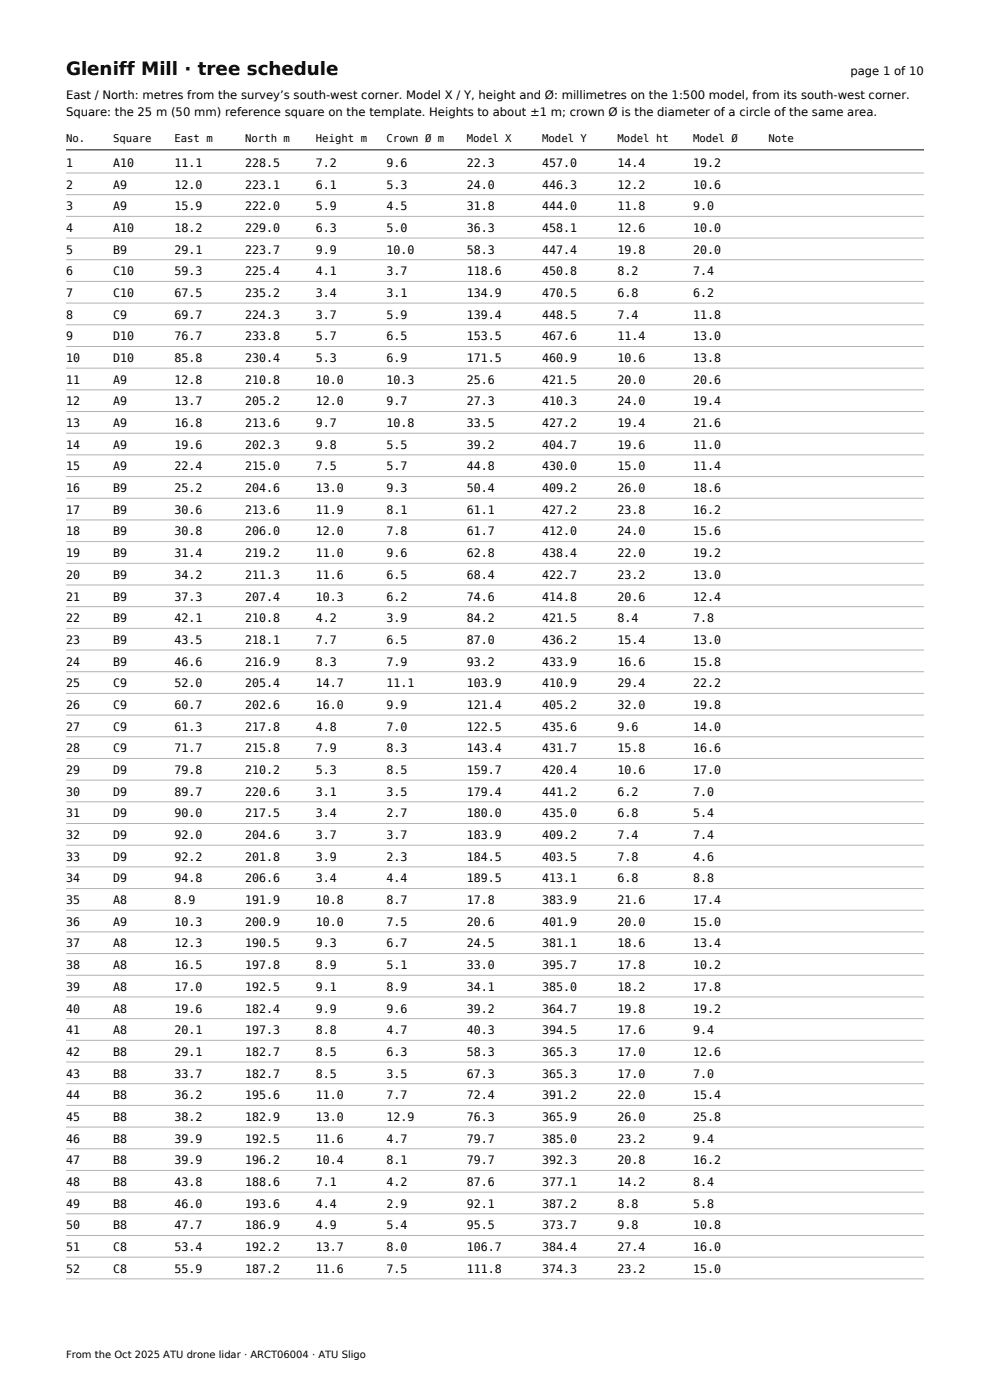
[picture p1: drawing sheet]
<svg xmlns="http://www.w3.org/2000/svg" width="210mm" height="297mm" viewBox="0 0 210 297" stroke-linecap="round" stroke-linejoin="round" font-family="sans-serif">
<defs><g id="words">
<text font-size="3.9" x="14" y="16">Gleniff Mill · tree schedule</text>
<g font-size="2.5">
<text x="180.4" y="16">page 1 of 10</text>
<text x="14" y="21">East / North: metres from the survey’s south-west corner. Model X / Y, height and Ø: millimetres on the 1:500 model, from its south-west corner.</text>
<text x="14" y="24.6">Square: the 25 m (50 mm) reference square on the template. Heights to about ±1 m; crown Ø is the diameter of a circle of the same area.</text>
<text x="14" y="35.4">1</text>
<text x="24" y="35.4">A10</text>
<text x="37" y="35.4">11.1</text>
<text x="52" y="35.4">228.5</text>
<text x="67" y="35.4">7.2</text>
<text x="82" y="35.4">9.6</text>
<text x="99" y="35.4">22.3</text>
<text x="115" y="35.4">457.0</text>
<text x="131" y="35.4">14.4</text>
<text x="147" y="35.4">19.2</text>
<text x="14" y="40">2</text>
<text x="24" y="40">A9</text>
<text x="37" y="40">12.0</text>
<text x="52" y="40">223.1</text>
<text x="67" y="40">6.1</text>
<text x="82" y="40">5.3</text>
<text x="99" y="40">24.0</text>
<text x="115" y="40">446.3</text>
<text x="131" y="40">12.2</text>
<text x="147" y="40">10.6</text>
<text x="14" y="44.6">3</text>
<text x="24" y="44.6">A9</text>
<text x="37" y="44.6">15.9</text>
<text x="52" y="44.6">222.0</text>
<text x="67" y="44.6">5.9</text>
<text x="82" y="44.6">4.5</text>
<text x="99" y="44.6">31.8</text>
<text x="115" y="44.6">444.0</text>
<text x="131" y="44.6">11.8</text>
<text x="147" y="44.6">9.0</text>
<text x="14" y="49.2">4</text>
<text x="14" y="53.8">5</text>
<text x="24" y="49.2">A10</text>
<text x="24" y="53.8">B9</text>
<text x="37" y="49.2">18.2</text>
<text x="37" y="53.8">29.1</text>
<text x="52" y="49.2">229.0</text>
<text x="52" y="53.8">223.7</text>
<text x="67" y="49.2">6.3</text>
<text x="67" y="53.8">9.9</text>
<text x="82" y="49.2">5.0</text>
<text x="82" y="53.8">10.0</text>
<text x="99" y="49.2">36.3</text>
<text x="99" y="53.8">58.3</text>
<text x="115" y="49.2">458.1</text>
<text x="115" y="53.8">447.4</text>
<text x="131" y="49.2">12.6</text>
<text x="131" y="53.8">19.8</text>
<text x="147" y="49.2">10.0</text>
<text x="147" y="53.8">20.0</text>
<text x="14" y="58.4">6</text>
<text x="24" y="58.4">C10</text>
<text x="37" y="58.4">59.3</text>
<text x="52" y="58.4">225.4</text>
<text x="67" y="58.4">4.1</text>
<text x="82" y="58.4">3.7</text>
<text x="99" y="58.4">118.6</text>
<text x="115" y="58.4">450.8</text>
<text x="131" y="58.4">8.2</text>
<text x="147" y="58.4">7.4</text>
<text x="14" y="63">7</text>
<text x="24" y="63">C10</text>
<text x="37" y="63">67.5</text>
<text x="52" y="63">235.2</text>
<text x="67" y="63">3.4</text>
<text x="82" y="63">3.1</text>
<text x="99" y="63">134.9</text>
<text x="115" y="63">470.5</text>
<text x="131" y="63">6.8</text>
<text x="147" y="63">6.2</text>
<text x="14" y="67.6">8</text>
<text x="24" y="67.6">C9</text>
<text x="37" y="67.6">69.7</text>
<text x="52" y="67.6">224.3</text>
<text x="67" y="67.6">3.7</text>
<text x="82" y="67.6">5.9</text>
<text x="99" y="67.6">139.4</text>
<text x="115" y="67.6">448.5</text>
<text x="131" y="67.6">7.4</text>
<text x="147" y="67.6">11.8</text>
<text x="14" y="72.2">9</text>
<text x="14" y="76.8">10</text>
<text x="24" y="72.2">D10</text>
<text x="24" y="76.8">D10</text>
<text x="37" y="72.2">76.7</text>
<text x="37" y="76.8">85.8</text>
<text x="52" y="72.2">233.8</text>
<text x="52" y="76.8">230.4</text>
<text x="67" y="72.2">5.7</text>
<text x="67" y="76.8">5.3</text>
<text x="82" y="72.2">6.5</text>
<text x="82" y="76.8">6.9</text>
<text x="99" y="72.2">153.5</text>
<text x="99" y="76.8">171.5</text>
<text x="115" y="72.2">467.6</text>
<text x="115" y="76.8">460.9</text>
<text x="131" y="72.2">11.4</text>
<text x="131" y="76.8">10.6</text>
<text x="147" y="72.2">13.0</text>
<text x="147" y="76.8">13.8</text>
<text x="14" y="81.4">11</text>
<text x="24" y="81.4">A9</text>
<text x="37" y="81.4">12.8</text>
<text x="52" y="81.4">210.8</text>
<text x="67" y="81.4">10.0</text>
<text x="82" y="81.4">10.3</text>
<text x="99" y="81.4">25.6</text>
<text x="115" y="81.4">421.5</text>
<text x="131" y="81.4">20.0</text>
<text x="147" y="81.4">20.6</text>
<text x="14" y="86">12</text>
<text x="24" y="86">A9</text>
<text x="37" y="86">13.7</text>
<text x="52" y="86">205.2</text>
<text x="67" y="86">12.0</text>
<text x="82" y="86">9.7</text>
<text x="99" y="86">27.3</text>
<text x="115" y="86">410.3</text>
<text x="131" y="86">24.0</text>
<text x="147" y="86">19.4</text>
<text x="14" y="90.6">13</text>
<text x="14" y="95.2">14</text>
<text x="24" y="90.6">A9</text>
<text x="24" y="95.2">A9</text>
<text x="37" y="90.6">16.8</text>
<text x="37" y="95.2">19.6</text>
<text x="52" y="90.6">213.6</text>
<text x="52" y="95.2">202.3</text>
<text x="67" y="90.6">9.7</text>
<text x="67" y="95.2">9.8</text>
<text x="82" y="90.6">10.8</text>
<text x="82" y="95.2">5.5</text>
<text x="99" y="90.6">33.5</text>
<text x="99" y="95.2">39.2</text>
<text x="115" y="90.6">427.2</text>
<text x="115" y="95.2">404.7</text>
<text x="131" y="90.6">19.4</text>
<text x="131" y="95.2">19.6</text>
<text x="147" y="90.6">21.6</text>
<text x="147" y="95.2">11.0</text>
<text x="14" y="99.8">15</text>
<text x="24" y="99.8">A9</text>
<text x="37" y="99.8">22.4</text>
<text x="52" y="99.8">215.0</text>
<text x="67" y="99.8">7.5</text>
<text x="82" y="99.8">5.7</text>
<text x="99" y="99.8">44.8</text>
<text x="115" y="99.8">430.0</text>
<text x="131" y="99.8">15.0</text>
<text x="147" y="99.8">11.4</text>
<text x="14" y="104.4">16</text>
<text x="24" y="104.4">B9</text>
<text x="37" y="104.4">25.2</text>
<text x="52" y="104.4">204.6</text>
<text x="67" y="104.4">13.0</text>
<text x="82" y="104.4">9.3</text>
<text x="99" y="104.4">50.4</text>
<text x="115" y="104.4">409.2</text>
<text x="131" y="104.4">26.0</text>
<text x="147" y="104.4">18.6</text>
<text x="14" y="109">17</text>
<text x="14" y="113.6">18</text>
<text x="24" y="109">B9</text>
<text x="24" y="113.6">B9</text>
<text x="37" y="109">30.6</text>
<text x="37" y="113.6">30.8</text>
<text x="52" y="109">213.6</text>
<text x="52" y="113.6">206.0</text>
<text x="67" y="109">11.9</text>
<text x="67" y="113.6">12.0</text>
<text x="82" y="109">8.1</text>
<text x="82" y="113.6">7.8</text>
<text x="99" y="109">61.1</text>
<text x="99" y="113.6">61.7</text>
<text x="115" y="109">427.2</text>
<text x="115" y="113.6">412.0</text>
<text x="131" y="109">23.8</text>
<text x="131" y="113.6">24.0</text>
<text x="147" y="109">16.2</text>
<text x="147" y="113.6">15.6</text>
<text x="14" y="118.2">19</text>
<text x="24" y="118.2">B9</text>
<text x="37" y="118.2">31.4</text>
<text x="52" y="118.2">219.2</text>
<text x="67" y="118.2">11.0</text>
<text x="82" y="118.2">9.6</text>
<text x="99" y="118.2">62.8</text>
<text x="115" y="118.2">438.4</text>
<text x="131" y="118.2">22.0</text>
<text x="147" y="118.2">19.2</text>
<text x="14" y="122.8">20</text>
<text x="24" y="122.8">B9</text>
<text x="37" y="122.8">34.2</text>
<text x="52" y="122.8">211.3</text>
<text x="67" y="122.8">11.6</text>
<text x="82" y="122.8">6.5</text>
<text x="99" y="122.8">68.4</text>
<text x="115" y="122.8">422.7</text>
<text x="131" y="122.8">23.2</text>
<text x="147" y="122.8">13.0</text>
<text x="14" y="127.4">21</text>
<text x="24" y="127.4">B9</text>
<text x="37" y="127.4">37.3</text>
<text x="52" y="127.4">207.4</text>
<text x="67" y="127.4">10.3</text>
<text x="82" y="127.4">6.2</text>
<text x="99" y="127.4">74.6</text>
<text x="115" y="127.4">414.8</text>
<text x="131" y="127.4">20.6</text>
<text x="147" y="127.4">12.4</text>
<text x="14" y="132">22</text>
<text x="14" y="136.6">23</text>
<text x="24" y="132">B9</text>
<text x="24" y="136.6">B9</text>
<text x="37" y="132">42.1</text>
<text x="37" y="136.6">43.5</text>
<text x="52" y="132">210.8</text>
<text x="52" y="136.6">218.1</text>
<text x="67" y="132">4.2</text>
<text x="67" y="136.6">7.7</text>
<text x="82" y="132">3.9</text>
<text x="82" y="136.6">6.5</text>
<text x="99" y="132">84.2</text>
<text x="99" y="136.6">87.0</text>
<text x="115" y="132">421.5</text>
<text x="115" y="136.6">436.2</text>
<text x="131" y="132">8.4</text>
<text x="131" y="136.6">15.4</text>
<text x="147" y="132">7.8</text>
<text x="147" y="136.6">13.0</text>
<text x="14" y="141.2">24</text>
<text x="24" y="141.2">B9</text>
<text x="37" y="141.2">46.6</text>
<text x="52" y="141.2">216.9</text>
<text x="67" y="141.2">8.3</text>
<text x="82" y="141.2">7.9</text>
<text x="99" y="141.2">93.2</text>
<text x="115" y="141.2">433.9</text>
<text x="131" y="141.2">16.6</text>
<text x="147" y="141.2">15.8</text>
<text x="14" y="145.8">25</text>
<text x="24" y="145.8">C9</text>
<text x="37" y="145.8">52.0</text>
<text x="52" y="145.8">205.4</text>
<text x="67" y="145.8">14.7</text>
<text x="82" y="145.8">11.1</text>
<text x="99" y="145.8">103.9</text>
<text x="115" y="145.8">410.9</text>
<text x="131" y="145.8">29.4</text>
<text x="147" y="145.8">22.2</text>
<text x="14" y="150.4">26</text>
<text x="14" y="155">27</text>
<text x="24" y="150.4">C9</text>
<text x="24" y="155">C9</text>
<text x="37" y="150.4">60.7</text>
<text x="37" y="155">61.3</text>
<text x="52" y="150.4">202.6</text>
<text x="52" y="155">217.8</text>
<text x="67" y="150.4">16.0</text>
<text x="67" y="155">4.8</text>
<text x="82" y="150.4">9.9</text>
<text x="82" y="155">7.0</text>
<text x="99" y="150.4">121.4</text>
<text x="99" y="155">122.5</text>
<text x="115" y="150.4">405.2</text>
<text x="115" y="155">435.6</text>
<text x="131" y="150.4">32.0</text>
<text x="131" y="155">9.6</text>
<text x="147" y="150.4">19.8</text>
<text x="147" y="155">14.0</text>
<text x="14" y="159.6">28</text>
<text x="24" y="159.6">C9</text>
<text x="37" y="159.6">71.7</text>
<text x="52" y="159.6">215.8</text>
<text x="67" y="159.6">7.9</text>
<text x="82" y="159.6">8.3</text>
<text x="99" y="159.6">143.4</text>
<text x="115" y="159.6">431.7</text>
<text x="131" y="159.6">15.8</text>
<text x="147" y="159.6">16.6</text>
<text x="14" y="164.2">29</text>
<text x="24" y="164.2">D9</text>
<text x="37" y="164.2">79.8</text>
<text x="52" y="164.2">210.2</text>
<text x="67" y="164.2">5.3</text>
<text x="82" y="164.2">8.5</text>
<text x="99" y="164.2">159.7</text>
<text x="115" y="164.2">420.4</text>
<text x="131" y="164.2">10.6</text>
<text x="147" y="164.2">17.0</text>
<text x="14" y="168.8">30</text>
<text x="14" y="173.4">31</text>
<text x="24" y="168.8">D9</text>
<text x="24" y="173.4">D9</text>
<text x="37" y="168.8">89.7</text>
<text x="37" y="173.4">90.0</text>
<text x="52" y="168.8">220.6</text>
<text x="52" y="173.4">217.5</text>
<text x="67" y="168.8">3.1</text>
<text x="67" y="173.4">3.4</text>
<text x="82" y="168.8">3.5</text>
<text x="82" y="173.4">2.7</text>
<text x="99" y="168.8">179.4</text>
<text x="99" y="173.4">180.0</text>
<text x="115" y="168.8">441.2</text>
<text x="115" y="173.4">435.0</text>
<text x="131" y="168.8">6.2</text>
<text x="131" y="173.4">6.8</text>
<text x="147" y="168.8">7.0</text>
<text x="147" y="173.4">5.4</text>
<text x="14" y="178">32</text>
<text x="24" y="178">D9</text>
<text x="37" y="178">92.0</text>
<text x="52" y="178">204.6</text>
<text x="67" y="178">3.7</text>
<text x="82" y="178">3.7</text>
<text x="99" y="178">183.9</text>
<text x="115" y="178">409.2</text>
<text x="131" y="178">7.4</text>
<text x="147" y="178">7.4</text>
<text x="14" y="182.6">33</text>
<text x="24" y="182.6">D9</text>
<text x="37" y="182.6">92.2</text>
<text x="52" y="182.6">201.8</text>
<text x="67" y="182.6">3.9</text>
<text x="82" y="182.6">2.3</text>
<text x="99" y="182.6">184.5</text>
<text x="115" y="182.6">403.5</text>
<text x="131" y="182.6">7.8</text>
<text x="147" y="182.6">4.6</text>
<text x="14" y="187.2">34</text>
<text x="14" y="191.8">35</text>
<text x="24" y="187.2">D9</text>
<text x="24" y="191.8">A8</text>
<text x="37" y="187.2">94.8</text>
<text x="37" y="191.8">8.9</text>
<text x="52" y="187.2">206.6</text>
<text x="52" y="191.8">191.9</text>
<text x="67" y="187.2">3.4</text>
<text x="67" y="191.8">10.8</text>
<text x="82" y="187.2">4.4</text>
<text x="82" y="191.8">8.7</text>
<text x="99" y="187.2">189.5</text>
<text x="99" y="191.8">17.8</text>
<text x="115" y="187.2">413.1</text>
<text x="115" y="191.8">383.9</text>
<text x="131" y="187.2">6.8</text>
<text x="131" y="191.8">21.6</text>
<text x="147" y="187.2">8.8</text>
<text x="147" y="191.8">17.4</text>
<text x="14" y="196.4">36</text>
<text x="24" y="196.4">A9</text>
<text x="37" y="196.4">10.3</text>
<text x="52" y="196.4">200.9</text>
<text x="67" y="196.4">10.0</text>
<text x="82" y="196.4">7.5</text>
<text x="99" y="196.4">20.6</text>
<text x="115" y="196.4">401.9</text>
<text x="131" y="196.4">20.0</text>
<text x="147" y="196.4">15.0</text>
<text x="14" y="201">37</text>
<text x="24" y="201">A8</text>
<text x="37" y="201">12.3</text>
<text x="52" y="201">190.5</text>
<text x="67" y="201">9.3</text>
<text x="82" y="201">6.7</text>
<text x="99" y="201">24.5</text>
<text x="115" y="201">381.1</text>
<text x="131" y="201">18.6</text>
<text x="147" y="201">13.4</text>
<text x="14" y="205.6">38</text>
<text x="24" y="205.6">A8</text>
<text x="37" y="205.6">16.5</text>
<text x="52" y="205.6">197.8</text>
<text x="67" y="205.6">8.9</text>
<text x="82" y="205.6">5.1</text>
<text x="99" y="205.6">33.0</text>
<text x="115" y="205.6">395.7</text>
<text x="131" y="205.6">17.8</text>
<text x="147" y="205.6">10.2</text>
<text x="14" y="210.2">39</text>
<text x="14" y="214.8">40</text>
<text x="24" y="210.2">A8</text>
<text x="24" y="214.8">A8</text>
<text x="37" y="210.2">17.0</text>
<text x="37" y="214.8">19.6</text>
<text x="52" y="210.2">192.5</text>
<text x="52" y="214.8">182.4</text>
<text x="67" y="210.2">9.1</text>
<text x="67" y="214.8">9.9</text>
<text x="82" y="210.2">8.9</text>
<text x="82" y="214.8">9.6</text>
<text x="99" y="210.2">34.1</text>
<text x="99" y="214.8">39.2</text>
<text x="115" y="210.2">385.0</text>
<text x="115" y="214.8">364.7</text>
<text x="131" y="210.2">18.2</text>
<text x="131" y="214.8">19.8</text>
<text x="147" y="210.2">17.8</text>
<text x="147" y="214.8">19.2</text>
<text x="14" y="219.4">41</text>
<text x="24" y="219.4">A8</text>
<text x="37" y="219.4">20.1</text>
<text x="52" y="219.4">197.3</text>
<text x="67" y="219.4">8.8</text>
<text x="82" y="219.4">4.7</text>
<text x="99" y="219.4">40.3</text>
<text x="115" y="219.4">394.5</text>
<text x="131" y="219.4">17.6</text>
<text x="147" y="219.4">9.4</text>
<text x="14" y="224">42</text>
<text x="24" y="224">B8</text>
<text x="37" y="224">29.1</text>
<text x="52" y="224">182.7</text>
<text x="67" y="224">8.5</text>
<text x="82" y="224">6.3</text>
<text x="99" y="224">58.3</text>
<text x="115" y="224">365.3</text>
<text x="131" y="224">17.0</text>
<text x="147" y="224">12.6</text>
<text x="14" y="228.6">43</text>
<text x="14" y="233.2">44</text>
<text x="24" y="228.6">B8</text>
<text x="24" y="233.2">B8</text>
<text x="37" y="228.6">33.7</text>
<text x="37" y="233.2">36.2</text>
<text x="52" y="228.6">182.7</text>
<text x="52" y="233.2">195.6</text>
<text x="67" y="228.6">8.5</text>
<text x="67" y="233.2">11.0</text>
<text x="82" y="228.6">3.5</text>
<text x="82" y="233.2">7.7</text>
<text x="99" y="228.6">67.3</text>
<text x="99" y="233.2">72.4</text>
<text x="115" y="228.6">365.3</text>
<text x="115" y="233.2">391.2</text>
<text x="131" y="228.6">17.0</text>
<text x="131" y="233.2">22.0</text>
<text x="147" y="228.6">7.0</text>
<text x="147" y="233.2">15.4</text>
<text x="14" y="237.8">45</text>
<text x="24" y="237.8">B8</text>
<text x="37" y="237.8">38.2</text>
<text x="52" y="237.8">182.9</text>
<text x="67" y="237.8">13.0</text>
<text x="82" y="237.8">12.9</text>
<text x="99" y="237.8">76.3</text>
<text x="115" y="237.8">365.9</text>
<text x="131" y="237.8">26.0</text>
<text x="147" y="237.8">25.8</text>
<text x="14" y="242.4">46</text>
<text x="24" y="242.4">B8</text>
<text x="37" y="242.4">39.9</text>
<text x="52" y="242.4">192.5</text>
<text x="67" y="242.4">11.6</text>
<text x="82" y="242.4">4.7</text>
<text x="99" y="242.4">79.7</text>
<text x="115" y="242.4">385.0</text>
<text x="131" y="242.4">23.2</text>
<text x="147" y="242.4">9.4</text>
<text x="14" y="247">47</text>
<text x="14" y="251.6">48</text>
<text x="24" y="247">B8</text>
<text x="24" y="251.6">B8</text>
<text x="37" y="247">39.9</text>
<text x="37" y="251.6">43.8</text>
<text x="52" y="247">196.2</text>
<text x="52" y="251.6">188.6</text>
<text x="67" y="247">10.4</text>
<text x="67" y="251.6">7.1</text>
<text x="82" y="247">8.1</text>
<text x="82" y="251.6">4.2</text>
<text x="99" y="247">79.7</text>
<text x="99" y="251.6">87.6</text>
<text x="115" y="247">392.3</text>
<text x="115" y="251.6">377.1</text>
<text x="131" y="247">20.8</text>
<text x="131" y="251.6">14.2</text>
<text x="147" y="247">16.2</text>
<text x="147" y="251.6">8.4</text>
<text x="14" y="256.2">49</text>
<text x="24" y="256.2">B8</text>
<text x="37" y="256.2">46.0</text>
<text x="52" y="256.2">193.6</text>
<text x="67" y="256.2">4.4</text>
<text x="82" y="256.2">2.9</text>
<text x="99" y="256.2">92.1</text>
<text x="115" y="256.2">387.2</text>
<text x="131" y="256.2">8.8</text>
<text x="147" y="256.2">5.8</text>
<text x="14" y="260.8">50</text>
<text x="24" y="260.8">B8</text>
<text x="37" y="260.8">47.7</text>
<text x="52" y="260.8">186.9</text>
<text x="67" y="260.8">4.9</text>
<text x="82" y="260.8">5.4</text>
<text x="99" y="260.8">95.5</text>
<text x="115" y="260.8">373.7</text>
<text x="131" y="260.8">9.8</text>
<text x="147" y="260.8">10.8</text>
<text x="14" y="265.4">51</text>
<text x="24" y="265.4">C8</text>
<text x="37" y="265.4">53.4</text>
<text x="52" y="265.4">192.2</text>
<text x="67" y="265.4">13.7</text>
<text x="82" y="265.4">8.0</text>
<text x="99" y="265.4">106.7</text>
<text x="115" y="265.4">384.4</text>
<text x="131" y="265.4">27.4</text>
<text x="147" y="265.4">16.0</text>
<text x="14" y="270">52</text>
<text x="24" y="270">C8</text>
<text x="37" y="270">55.9</text>
<text x="52" y="270">187.2</text>
<text x="67" y="270">11.6</text>
<text x="82" y="270">7.5</text>
<text x="99" y="270">111.8</text>
<text x="115" y="270">374.3</text>
<text x="131" y="270">23.2</text>
<text x="147" y="270">15.0</text>
</g>
<g font-size="2.3">
<text x="14" y="30.2">No.</text>
<text x="24" y="30.2">Square</text>
<text x="37" y="30.2">East m</text>
<text x="52" y="30.2">North m</text>
<text x="67" y="30.2">Height m</text>
<text x="82" y="30.2">Crown Ø m</text>
<text x="99" y="30.2">Model X</text>
<text x="115" y="30.2">Model Y</text>
<text x="131" y="30.2">Model ht</text>
<text x="147" y="30.2">Model Ø</text>
<text x="163" y="30.2">Note</text>
</g>
<text font-size="2.1" x="14" y="288">From the Oct 2025 ATU drone lidar · ARCT06004 · ATU Sligo</text>
</g></defs>
<path d="M14 31.8h182" fill="none" stroke="#000" stroke-width=".21"/>
<g fill="none" stroke="#b3b3b3" stroke-width=".21">
<path d="M14 36.7h182M14 41.3h182M14 45.9h182M14 50.5h182M14 55.1h182M14 59.7h182M14 64.3h182M14 68.9h182M14 73.5h182M14 78.1h182M14 82.7h182M14 87.3h182"/>
<path d="M14 91.9h182M14 96.5h182M14 101.1h182M14 105.7h182M14 110.3h182M14 114.9h182M14 119.5h182M14 124.1h182M14 128.7h182M14 133.3h182M14 137.9h182M14 142.5h182"/>
<path d="M14 147.1h182M14 151.7h182M14 156.3h182M14 160.9h182M14 165.5h182M14 170.1h182M14 174.7h182M14 179.3h182M14 183.9h182M14 188.5h182M14 193.1h182M14 197.7h182"/>
<path d="M14 202.3h182M14 206.9h182M14 211.5h182M14 216.1h182M14 220.7h182M14 225.3h182M14 229.9h182M14 234.5h182M14 239.1h182M14 243.7h182M14 248.3h182M14 252.9h182"/>
<path d="M14 257.5h182M14 262.1h182M14 266.7h182M14 271.3h182"/>
</g>
<use href="#words"/>
</svg>
